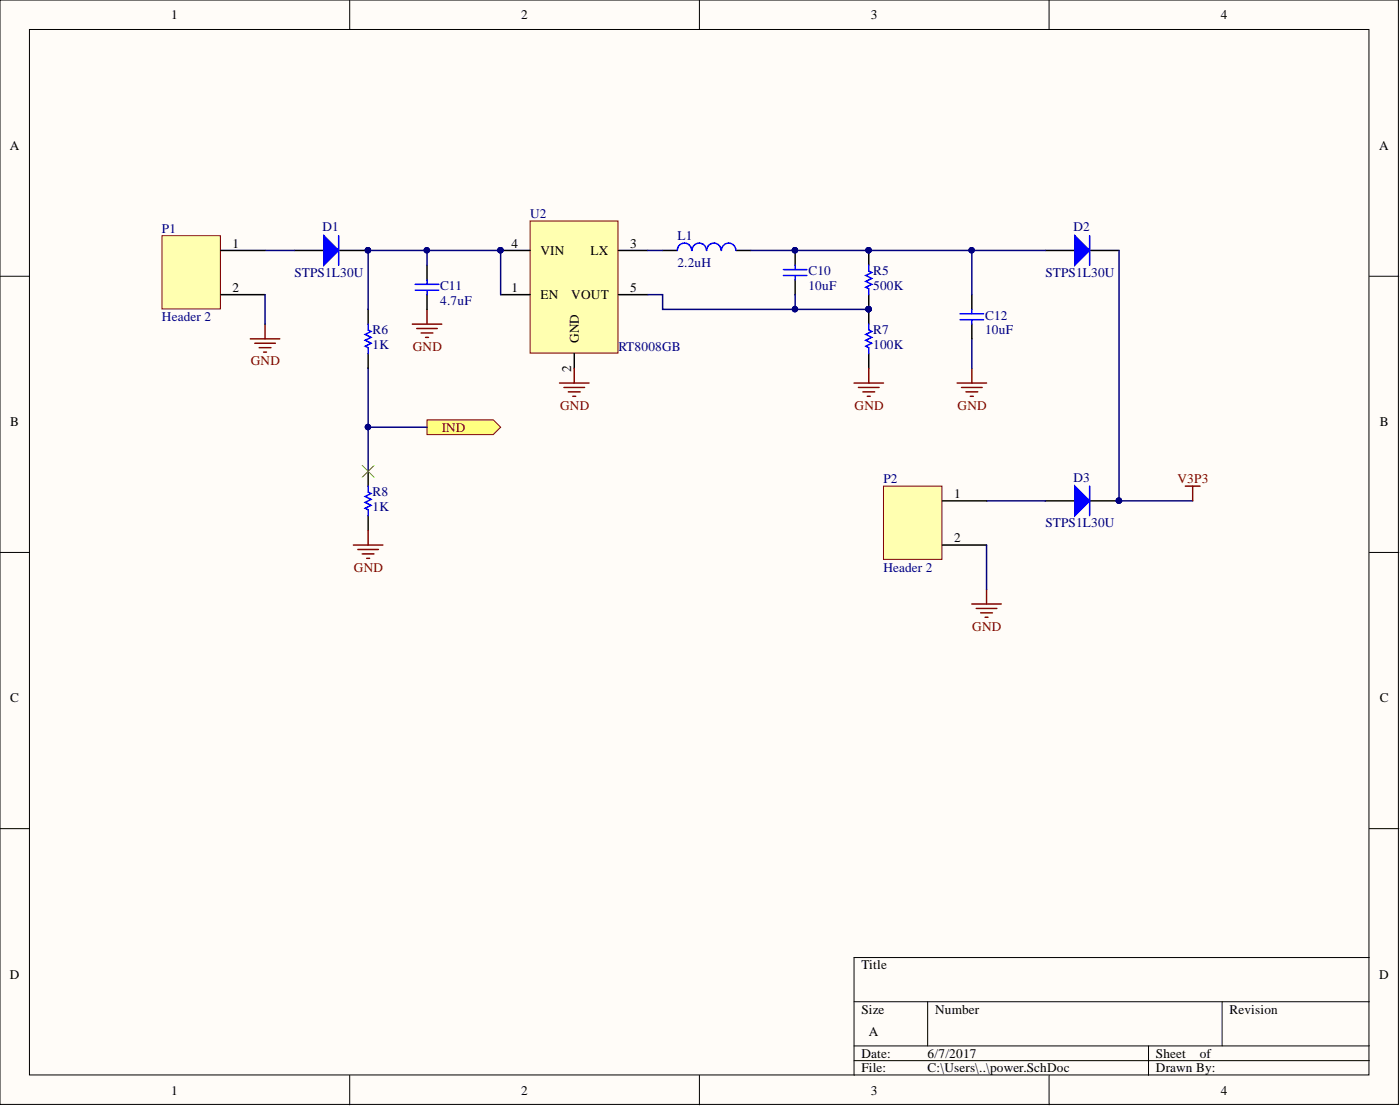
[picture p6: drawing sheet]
<svg xmlns="http://www.w3.org/2000/svg" width="241mm" height="190mm" viewBox="0 0 241 190" stroke-linecap="round" stroke-linejoin="round" font-family="sans-serif">
<defs><g id="words">
<g font-size="2.3">
<text x="29.5" y="3.3">1</text>
<text x="89.8" y="3.3">2</text>
<text x="150.1" y="3.3">3</text>
<text x="210.4" y="3.3">4</text>
<text x="1.7" y="25.8">A</text>
<text x="237.7" y="25.8">A</text>
<text x="40.1" y="42.6">1</text>
<text x="88.1" y="42.6">4</text>
<text x="93.1" y="43.9">VIN</text>
<text x="101.8" y="43.9">LX</text>
<text x="108.6" y="42.6">3</text>
<text x="40.1" y="50.2">2</text>
<text x="88.1" y="50.2">1</text>
<text x="93.1" y="51.5">EN</text>
<text x="98.5" y="51.5">VOUT</text>
<text x="108.6" y="50.2">5</text>
<text x="99.7" y="59.1" transform="rotate(-90 99.7 59.1)">GND</text>
<text x="98.5" y="64.1" transform="rotate(-90 98.5 64.1)">2</text>
<text x="1.8" y="73.4">B</text>
<text x="237.8" y="73.4">B</text>
<text x="164.5" y="85.8">1</text>
<text x="164.5" y="93.4">2</text>
<text x="1.8" y="121">C</text>
<text x="237.8" y="121">C</text>
<text x="148.5" y="167">Title</text>
<text x="1.7" y="168.6">D</text>
<text x="237.7" y="168.6">D</text>
<text x="148.5" y="174.6">Size</text>
<text x="149.7" y="178.4">A</text>
<text x="161.2" y="174.6">Number</text>
<text x="211.9" y="174.6">Revision</text>
<text x="148.5" y="182.2">Date:</text>
<text x="148.5" y="184.7">File:</text>
<text x="159.9" y="182.2">6/7/2017</text>
<text x="159.9" y="184.7">C:\Users\..\power.SchDoc</text>
<text x="199.2" y="182.2">Sheet</text>
<text x="199.2" y="184.7">Drawn By:</text>
<text x="206.8" y="182.2">of</text>
<text x="29.5" y="188.5">1</text>
<text x="89.8" y="188.5">2</text>
<text x="150.1" y="188.5">3</text>
<text x="210.4" y="188.5">4</text>
</g>
<g font-size="2.3" fill="#000080">
<text x="27.9" y="40.1">P1</text>
<text x="55.6" y="39.8">D1</text>
<text x="91.4" y="37.6">U2</text>
<text x="116.7" y="41.4">L1</text>
<text x="185" y="39.8">D2</text>
<text x="50.8" y="47.7">STPS1L30U</text>
<text x="116.7" y="45.9">2.2uH</text>
<text x="139.3" y="47.5">C10</text>
<text x="150.5" y="47.5">R5</text>
<text x="180.2" y="47.7">STPS1L30U</text>
<text x="75.9" y="50">C11</text>
<text x="75.9" y="52.5">4.7uF</text>
<text x="139.3" y="50">10uF</text>
<text x="150.5" y="50">500K</text>
<text x="27.9" y="55.3">Header 2</text>
<text x="64.2" y="57.6">R6</text>
<text x="150.5" y="57.6">R7</text>
<text x="169.8" y="55.1">C12</text>
<text x="169.8" y="57.6">10uF</text>
<text x="64.2" y="60.1">1K</text>
<text x="106.6" y="60.4">RT8008GB</text>
<text x="150.5" y="60.1">100K</text>
<text x="152.3" y="83.2">P2</text>
<text x="185" y="83">D3</text>
<text x="64.2" y="85.5">R8</text>
<text x="64.2" y="88">1K</text>
<text x="180.2" y="90.8">STPS1L30U</text>
<text x="152.3" y="98.5">Header 2</text>
</g>
<g font-size="2.3" fill="#800000">
<text x="43.2" y="62.9">GND</text>
<text x="71.1" y="60.4">GND</text>
<text x="96.5" y="70.5">GND</text>
<text x="147.3" y="70.5">GND</text>
<text x="165" y="70.5">GND</text>
<text x="76.1" y="74.3">IND</text>
<text x="202.9" y="83.2">V3P3</text>
<text x="61" y="98.5">GND</text>
<text x="167.6" y="108.6">GND</text>
</g>
</g></defs>
<g fill="#fffcf8" stroke="#000" stroke-width=".17">
<path d="M0 0h241v190.2h-241z"/>
<path d="M5.1 5.1h230.8v180.1h-230.8z"/>
</g>
<g fill="none" stroke="#000" stroke-width=".17">
<path d="M60.3 0v5.1M120.6 0v5.1M180.8 0v5.1M0 47.6h5.1M236 47.6h5.1M0 95.2h5.1M236 95.2h5.1M0 142.7h5.1M236 142.7h5.1M147.2 172.5h88.8M159.9 172.5v7.7M210.6 172.5v7.7"/>
<path d="M236 164.9h-88.8v20.3M60.3 185.2v5.1M120.6 185.2v5.1M147.2 180.2h88.8M147.2 182.7h88.8M180.8 185.2v5.1M198 180.2v5"/>
</g>
<path d="M91.4 38.1h15.1v22.7h-15.1z" fill="#ffffb0" stroke="#800000" stroke-width=".17"/>
<path d="M50.8 43.1h5M58.4 43.1h5M73.6 45.7v2.5M73.6 50.8v2.5M86.3 43.1h5.1M86.3 50.8h5.1M106.6 43.1h5.1M106.6 50.8h5.1M99 60.9v2.5" fill="none" stroke="#000" stroke-width=".25"/>
<g fill="#000080" stroke="#000080" stroke-width=".17">
<circle cx="86.3" cy="43.1" r=".47"/>
<circle cx="63.4" cy="43.1" r=".47"/>
</g>
<path d="M71.1 55.8h5M71.8 56.6h3.6M72.6 57.3h2M73.3 58.1h.6M73.6 53.3v2.5M96.4 66h5.1M97.2 66.7h3.6M98 67.5h2M98.7 68.3h.5M99 63.4v2.6" fill="none" stroke="#800000" stroke-width=".25"/>
<path d="M71.6 49h4M71.6 50h4M73.6 48.2v.8M73.6 50v.8" fill="none" stroke="#00f" stroke-width=".25"/>
<path d="M55.8 40.6l2.6 2.5-2.6 2.6z" fill="#00f"/>
<path d="M55.8 40.6l2.6 2.5-2.6 2.6zM58.4 40.6v5.1M149.7 45.7v1l.5 .2-1 .6 1 .5-1 .5 1 .5-1 .5 .5 .2v1.1M149.7 55.8v1l.5 .3-1 .5 1 .5-1 .5 1 .5-1 .5 .5 .3v1M165.5 54h4M165.5 55.1h4M167.5 53.3v.7M167.5 55.1v.7" fill="none" stroke="#00f" stroke-width=".25"/>
<g fill="#000080" stroke="#000080" stroke-width=".17">
<circle cx="63.4" cy="43.1" r=".47"/>
<circle cx="149.7" cy="43.1" r=".47"/>
<circle cx="149.7" cy="53.3" r=".47"/>
</g>
<path d="M149.7 43.1v2.6M149.7 50.8v5M167.5 50.8v2.5M167.5 55.8v2.6M180.2 43.1h5.1M187.8 43.1h5.1M149.7 60.9v2.5" fill="none" stroke="#000" stroke-width=".25"/>
<path d="M147.2 66h5.1M148 66.7h3.5M148.7 67.5h2.1M149.5 68.3h.5M149.7 63.4v2.6M165 66h5M165.7 66.7h3.6M166.5 67.5h2M167.2 68.3h.6M167.5 63.4v2.6" fill="none" stroke="#800000" stroke-width=".25"/>
<path d="M167.5 58.4v5" fill="none" stroke="#000080" stroke-width=".25"/>
<path d="M185.3 40.6l2.5 2.5-2.5 2.6z" fill="#00f"/>
<path d="M185.3 40.6l2.5 2.5-2.5 2.6zM187.8 40.6v5.1" fill="none" stroke="#00f" stroke-width=".25"/>
<path d="M180.2 86.3h5.1M187.8 86.3h5.1" fill="none" stroke="#000" stroke-width=".25"/>
<circle cx="192.8" cy="86.2" r=".47" fill="#000080" stroke="#000080" stroke-width=".17"/>
<path d="M185.3 83.7l2.5 2.6-2.5 2.5z" fill="#00f"/>
<path d="M185.3 83.7l2.5 2.6-2.5 2.5zM187.8 83.7v5.1" fill="none" stroke="#00f" stroke-width=".25"/>
<circle cx="192.8" cy="86.2" r=".47" fill="#000080" stroke="#000080" stroke-width=".17"/>
<path d="M192.9 43.1v43.2h12.7" fill="none" stroke="#000080" stroke-width=".25"/>
<path d="M204.3 83.7h2.5M205.6 83.7v2.6" fill="none" stroke="#800000" stroke-width=".25"/>
<path d="M73.6 72.3h11.4l1.3 1.3-1.3 1.3h-11.4z" fill-rule="evenodd" fill="#ffff80" stroke="#800000" stroke-width=".17"/>
<path d="M45.7 43.1h5.1M73.6 43.1h12.7v7.7M73.6 45.7v-2.6h-10.2v10.2M111.7 50.8h2.5v2.5h35.5M111.7 43.1h2.5M129.4 43.1h50.8M137 50.8v2.5M167.5 43.1v7.7M63.4 63.4v10.2h10.2M63.4 73.6v7.6M170 86.3h10.2" fill="none" stroke="#000080" stroke-width=".25"/>
<g fill="#000080" stroke="#000080" stroke-width=".17">
<circle cx="63.4" cy="73.5" r=".47"/>
<circle cx="167.5" cy="43.1" r=".47"/>
<circle cx="86.3" cy="43.1" r=".47"/>
<circle cx="73.6" cy="43.1" r=".47"/>
<circle cx="63.4" cy="43.1" r=".47"/>
<circle cx="137" cy="43.1" r=".47"/>
<circle cx="137" cy="53.3" r=".47"/>
<circle cx="149.7" cy="53.3" r=".47"/>
<circle cx="149.7" cy="43.1" r=".47"/>
</g>
<path d="M63.4 53.3v2.5M114.2 43.1h2.5M126.9 43.1h2.5M137 43.1v2.6M137 48.2v2.6M63.4 60.9v2.5M63.4 81.2v2.5M63.4 88.8v2.5" fill="none" stroke="#000" stroke-width=".25"/>
<path d="M63.4 55.8v1l.6 .3-1.1 .5 1.1 .5-1.1 .5 1.1 .5-1.1 .5 .5 .3v1M119.2 43.1a1.23 1.23 0 0 0-1.2-1.2 1.23 1.23 0 0 0-1.3 1.2M121.7 43.1a1.23 1.23 0 0 0-1.2-1.2 1.23 1.23 0 0 0-1.2 1.2M124.3 43.1a1.23 1.23 0 0 0-1.3-1.2 1.23 1.23 0 0 0-1.2 1.2M126.8 43.1a1.23 1.23 0 0 0-1.2-1.2 1.23 1.23 0 0 0-1.2 1.2M135 46.4h4.1M135 47.5h4.1M137 45.7v.7M137 47.5v.7M63.4 83.7v1.1l.6 .2-1.1 .5 1.1 .5-1.1 .5 1.1 .5-1.1 .5 .5 .3v1" fill="none" stroke="#00f" stroke-width=".25"/>
<g fill="none" stroke="#800000" stroke-width=".25">
<path d="M43.1 58.4h5.1M43.9 59.1h3.6M44.7 59.9h2M45.7 55.8v2.6M45.4 60.6h.5M60.9 93.9h5.1M61.7 94.6h3.5M62.4 95.4h2.1M63.2 96.2h.5M63.4 91.3v2.6M167.5 104h5.1M168.3 104.8h3.5"/>
<path d="M169 105.6h2.1M169.8 106.3h.5M170 101.5v2.5"/>
</g>
<path d="M62.4 80.2l2.1 2M64.5 80.2l-2.1 2" fill="none" stroke="#0f0" stroke-width=".17"/>
<path d="M27.9 40.6h10.1v12.6h-10.1z" fill="#ffffb0" stroke="#800000" stroke-width=".17"/>
<path d="M38.1 43.1h7.6M38.1 50.8h7.6" fill="none" stroke="#000" stroke-width=".25"/>
<path d="M45.7 50.8v5" fill="none" stroke="#000080" stroke-width=".25"/>
<path d="M152.3 83.7h10v12.6h-10z" fill="#ffffb0" stroke="#800000" stroke-width=".17"/>
<path d="M162.4 86.3h7.6M162.4 93.9h7.6" fill="none" stroke="#000" stroke-width=".25"/>
<path d="M170 93.9v7.6" fill="none" stroke="#000080" stroke-width=".25"/>
<use href="#words"/>
</svg>
